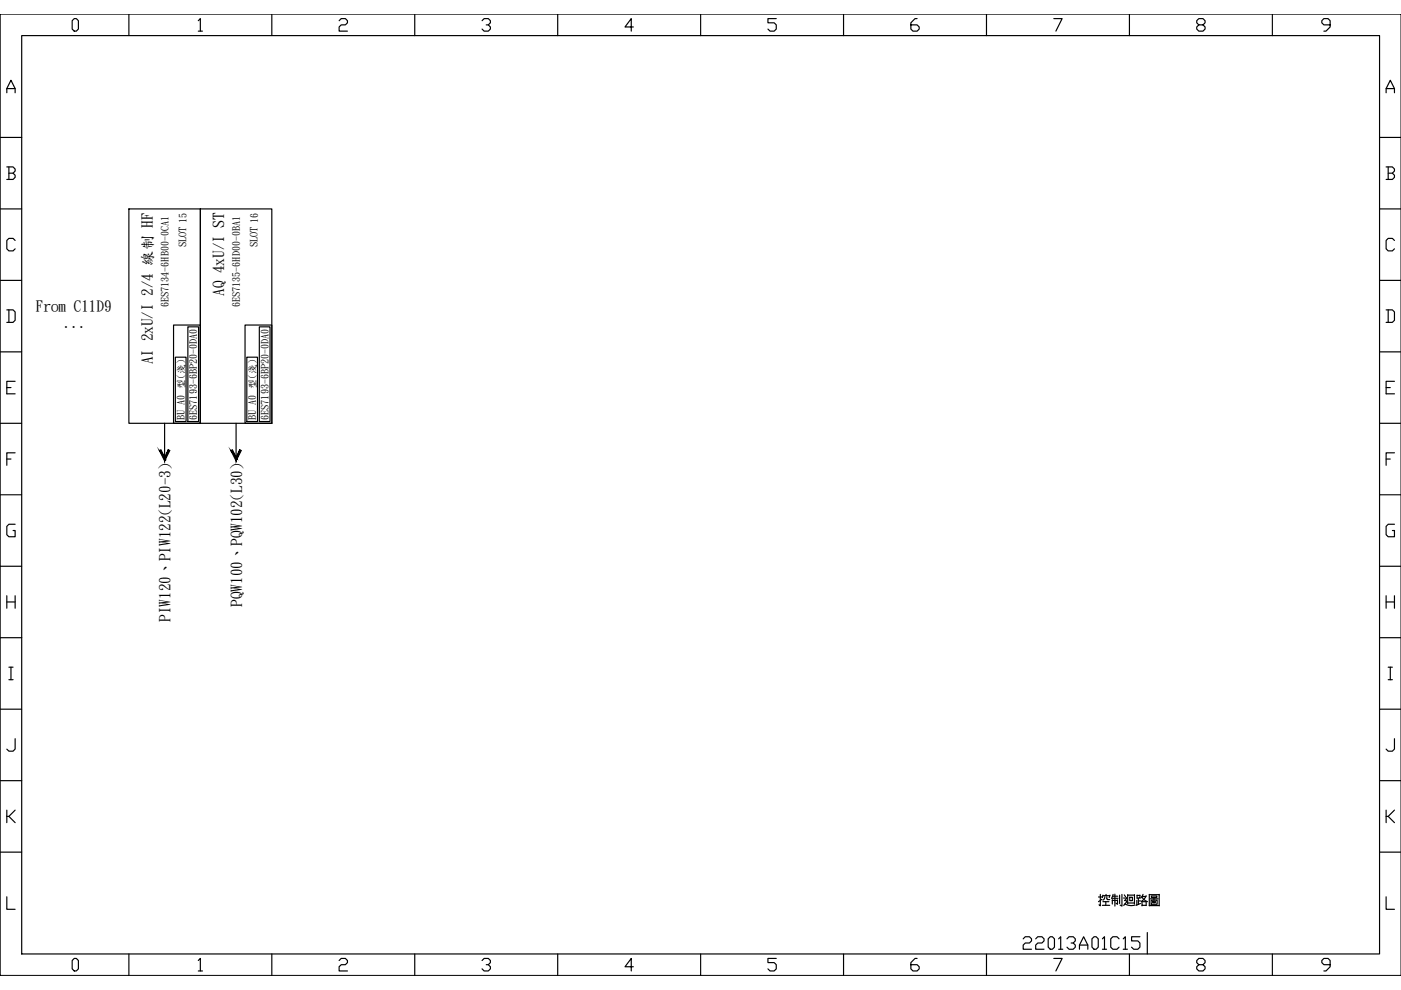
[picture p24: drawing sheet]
<svg xmlns="http://www.w3.org/2000/svg" width="297mm" height="210mm" viewBox="0 0 297 210" stroke-linecap="round" stroke-linejoin="round" font-family="sans-serif">
<defs><g id="words">
<text font-size="6.2" x="215.9" y="202.5">22013A01C15</text>
<g font-size="3.2">
<text x="7.6" y="66">From C11D9</text>
<text x="47.4" y="62.7" transform="rotate(-90 47.4 62.7)">AQ 4xU/I ST</text>
<text x="13.6" y="69.4">...</text>
<text x="32.2" y="77.2" transform="rotate(-90 32.2 77.2)">AI 2xU/I 2/4 線制 HF</text>
<text x="36" y="131.8" transform="rotate(-90 36 131.8)">PIW120、PIW122(L20-3)</text>
<text x="51.2" y="128.6" transform="rotate(-90 51.2 128.6)">PQW100、PQW102(L30)</text>
</g>
<g font-size="2.1">
<text x="39.4" y="52.3" transform="rotate(-90 39.4 52.3)">SLOT 15</text>
<text x="54.5" y="52.3" transform="rotate(-90 54.5 52.3)">SLOT 16</text>
<text x="35.7" y="65.1" transform="rotate(-90 35.7 65.1)">6ES7134-6HB00-0CA1</text>
<text x="50.8" y="65.1" transform="rotate(-90 50.8 65.1)">6ES7135-6HD00-0BA1</text>
<text x="39" y="89" transform="rotate(-90 39 89)">BU A0 型(淺)</text>
<text x="41.7" y="89" transform="rotate(-90 41.7 89)">6ES7193-6BP20-0DA0</text>
<text x="54.2" y="89" transform="rotate(-90 54.2 89)">BU A0 型(淺)</text>
<text x="56.8" y="89" transform="rotate(-90 56.8 89)">6ES7193-6BP20-0DA0</text>
</g>
</g></defs>
<g fill="none" stroke="#000" stroke-width=".25">
<path d="M1.4 19.7v-.9l.9-1.8 .9 1.8v.9M1.4 18.8h1.8M4.6 7.5h287.9v194.8h-287.9zM15.7 3.9h.5l.4 .5v1.8l-.4 .4h-.5l-.4-.4v-1.8zM27.3 3v4.5M42 4.4l.5-.5v2.7M42 6.6h.9M57.6 3v4.5M71.9 4.4l.4-.5h.9l.5 .5v.4l-.5 .5h-.9l-.4 .4v.9h1.8M87.9 3v4.5M102.2 4.4l.4-.5h.9l.5 .5v.4l-.5 .5h-.4M103.5 5.3l.5 .4v.5l-.5 .4h-.9l-.4-.4"/>
<path d="M118.2 3v4.5M134.3 5.7h-1.8l1.3-1.8v2.7M148.5 3v4.5M164.6 3.9h-1.8v.9h1.3l.5 .5v.9l-.5 .4h-.8l-.5-.4M178.8 3v4.5M194.4 3.9h-.4l-.9 .9v1.4l.5 .4h.8l.5-.4v-.5l-.5-.4h-1.3M209.2 3v4.5M223.4 3.9h1.8l-1.3 2.7M239.5 3v4.5M254.2 5.3l-.5-.5v-.4l.5-.5h.9l.4 .5v.4l-.4 .5h-.9l-.5 .4v.5l.5 .4h.9l.4-.4v-.5l-.4-.4M269.8 3v4.5M282 5.3h-1.3l-.5-.5v-.4l.5-.5h.9l.4 .5v1.3l-.9 .9h-.4"/>
<path d="M293.9 19.7v-.9l.9-1.8 .9 1.8v.9M293.9 18.8h1.8M.1 29.1h4.5M1.4 35.4h1.4l.4 .4v.5l-.4 .4M1.9 36.7h.9l.4 .5v.4l-.4 .4h-1.4M1.9 35.4v2.6M292.5 29.1h4.5M293.9 35.4h1.3l.5 .4v.5l-.5 .4M294.3 36.7h.9l.5 .5v.4l-.5 .4h-1.3M294.3 35.4v2.6M.1 44.3h4.5M.1 59.4h4.5"/>
<path d="M3.2 51l-.4-.5h-.9l-.5 .5v1.8l.5 .4h.9l.4-.4M292.5 44.3h4.5M292.5 59.4h4.5M295.7 51l-.5-.5h-.9l-.4 .5v1.8l.4 .4h.9l.5-.4M.1 74.6h4.5M1.4 65.7h1.4l.4 .4v1.8l-.4 .5h-1.4M1.9 65.7v2.7M292.5 74.6h4.5M293.9 65.7h1.3l.5 .4v1.8l-.5 .5h-1.3M294.3 65.7v2.7M.1 89.8h4.5M1.4 82.2h.9"/>
<path d="M1.4 97.3h.9M3.2 80.8h-1.8v2.7h1.8M3.2 96h-1.8v2.7M292.5 89.8h4.5M293.9 82.2h.9M293.9 97.3h.9M295.7 80.8h-1.8v2.7h1.8M295.7 96h-1.8v2.7M.1 104.9h4.5M3.2 111.2h-1.3l-.5 .4v1.8l.5 .4h1.3v-1.3h-.4M292.5 104.9h4.5M295.7 111.2h-1.4l-.4 .4v1.8l.4 .4h1.4v-1.3h-.5"/>
<path d="M.1 120.1h4.5M.1 135.2h4.5M1.4 126.3v2.7M1.4 127.6h1.8M3.2 126.3v2.7M292.5 120.1h4.5M292.5 135.2h4.5M293.9 127.6h1.8M293.9 126.3v2.7M295.7 126.3v2.7M.1 150.4h4.5M1.9 141.5h.9"/>
<path d="M1.9 144.1h.9M2.3 141.5v2.6M3.2 156.6v2.2l-.4 .5h-.9l-.5-.5M292.5 150.4h4.5M294.3 141.5h.9M294.3 144.1h.9M294.8 141.5v2.6M295.7 156.6v2.2l-.5 .5h-.9l-.4-.5M.1 165.5h4.5M1.4 171.8v2.6M1.9 173.1l1.3 1.3M3.2 171.8l-1.3 1.3h-.5"/>
<path d="M292.5 165.5h4.5M293.9 171.8v2.6M294.3 173.1l1.4 1.3M295.7 171.8l-1.4 1.3h-.4M.1 180.7h4.5M1.4 190.1v2.7h1.8M292.5 180.7h4.5M293.9 190.1v2.7h1.8M15.7 203.2h.5l.4 .5v1.7l-.4 .5h-.5l-.4-.5v-1.7zM27.3 202.3v4.5M42 203.7l.5-.5v2.7M42 205.9h.9"/>
<path d="M57.6 202.3v4.5M71.9 203.7l.4-.5h.9l.5 .5v.4l-.5 .4h-.9l-.4 .5v.9h1.8M87.9 202.3v4.5M102.2 203.7l.4-.5h.9l.5 .5v.4l-.5 .4h-.4M103.5 204.5l.5 .5v.4l-.5 .5h-.9l-.4-.5M118.2 202.3v4.5M134.3 205h-1.8l1.3-1.8v2.7M148.5 202.3v4.5M164.6 203.2h-1.8v.9h1.3l.5 .4v.9l-.5 .5h-.8l-.5-.5M178.8 202.3v4.5M194.4 203.2h-.4l-.9 .9v1.3l.5 .5h.8l.5-.5v-.4l-.5-.5h-1.3M209.2 202.3v4.5"/>
<path d="M223.4 203.2h1.8l-1.3 2.7M239.5 202.3v4.5M254.2 204.5l-.5-.4v-.4l.5-.5h.9l.4 .5v.4l-.4 .4h-.9l-.5 .5v.4l.5 .5h.9l.4-.5v-.4l-.4-.5M269.8 202.3v4.5M282 204.5h-1.3l-.5-.4v-.4l.5-.5h.9l.4 .5v1.3l-.9 .9h-.4"/>
</g>
<!-- layer: 0 -->
<path d="M27.3 44.3h15.2v45.5h-15.2zM42.5 44.3h15.1v45.5h-15.1zM36.8 68.9h5.7v20.9h-5.7zM37.2 75.7h2.3v13.7h-2.3zM39.8 69.3h2.3v20.1h-2.3zM52 68.9h5.6v20.9h-5.6zM52.3 75.7h2.3v13.7h-2.3zM55 69.3h2.3v20.1h-2.3zM34.9 89.8v7.5M50.1 89.8v7.5" fill="none" stroke="#000" stroke-width=".25"/>
<g fill="#000" stroke="#000" stroke-width=".21">
<path d="M35.7 95.3l-.8 2.5 1.1-2.3zM35.7 95.3l-.8 2.5v-.9zM33.8 95.5l1.1 2.3v-.9zM33.8 95.5l.3-.2 .8 1.6z"/>
<path d="M50.8 95.3l-.7 2.5 1.1-2.3zM50.8 95.3l-.7 2.5v-.9zM48.9 95.5l1.2 2.3v-.9zM48.9 95.5l.4-.2 .8 1.6z"/>
</g>
<g fill="none" stroke="#000" stroke-width=".25">
<path d="M232.9 190.2h.7M233.3 189.6v2.5l-.3-.3M233.6 190.7l-.7 .5M233.7 192h1.6M233.8 189.9h1.5M233.8 191.2h1.3M233.8 189.8l-.1 .5M234.2 190.1v.3l-.4 .4M234.4 191.2v.8M234.5 189.6v.3M234.7 190.1v.4l.2 .2M234.9 190.7h.4"/>
<path d="M235.3 189.8l-.1 .5M235.8 190.5h1.2M235.8 190.7v1M235.8 190.9h1.1M235.9 190h1.1M236 189.6l-.3 .9M236.4 189.6v2.5M236.9 190.8v.9l-.3-.2M237.4 189.8v1.8M237.9 189.6v2.5l-.4-.2M238.2 190.4h.7M238.4 189.7l.2 .4"/>
<path d="M238.5 190.9h.3v.3l-.5 .8M238.5 191.7l1.3 .3 .8-.1M238.9 190.3l-.5 .7M239.1 189.7v1.9M239.1 191.5h1.4M239.1 189.8h1.4M239.5 190.2h.6v.8h-.6zM240.5 189.7v2M241 190.9v1M241.1 189.8v.7M241.1 189.9h.6M241.4 191h.4"/>
<path d="M241.4 190.5v1.3M241.7 189.8v.6h-.6M241.8 191.6l-.9 .4M242.1 190.2l.5 .6 .7 .4M242.1 191.2h.9M242.1 191.1v.9h.9M242.1 192v.1M242.2 190.1h.8M242.3 189.6l-.4 .8M243 189.9l-.4 .7-.6 .5M243 191.1v.9M243.7 189.6v2.5"/>
<path d="M243.7 189.7h2.1M243.7 192h2.1M243.8 190.6h1.8M244.1 190.8h1.2v.9h-1.2zM244.1 190h1.2v.3h-1.2zM244.4 191.1v.3h.5v-.3h-.4M244.7 190.3v.5M245.8 189.6v2.5"/>
</g>
<path d="M0 3h297v203.8h-297z" fill="none" stroke="#000" stroke-width=".21"/>
<use href="#words"/>
</svg>
